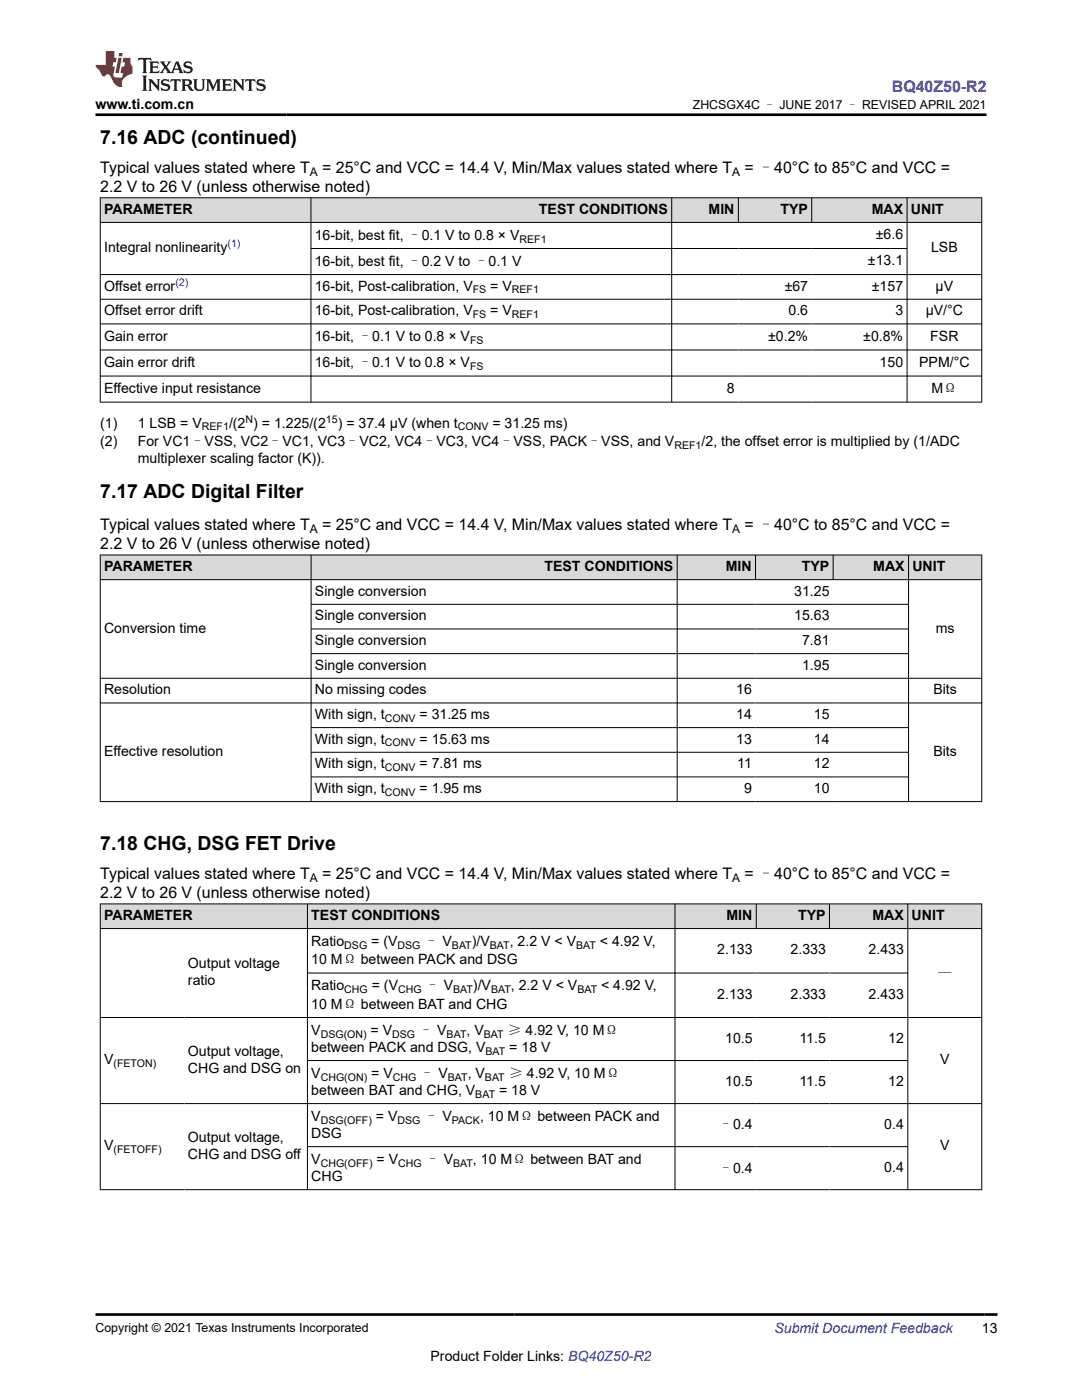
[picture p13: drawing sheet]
<svg xmlns="http://www.w3.org/2000/svg" width="216mm" height="279mm" viewBox="0 0 216 279" stroke-linecap="round" stroke-linejoin="round" font-family="sans-serif">
<defs><g id="words">
<g font-size="3.9">
<text x="20" y="28.7">7.16 ADC (continued)</text>
<text x="20" y="99.3">7.17 ADC Digital Filter</text>
<text x="20" y="169.7">7.18 CHG, DSG FET Drive</text>
</g>
<text font-size="3.2" fill="#00f" x="178" y="18.3">BQ40Z50-R2</text>
<g font-size="3.2">
<text x="20" y="34.5">Typical values stated where T</text>
<text x="64.3" y="34.5">= 25°C and VCC = 14.4 V, Min/Max values stated where T</text>
<text x="148.6" y="34.5">= –40°C to 85°C and VCC =</text>
<text x="20" y="38.3">2.2 V to 26 V (unless otherwise noted)</text>
<text x="20" y="105.8">Typical values stated where T</text>
<text x="64.3" y="105.8">= 25°C and VCC = 14.4 V, Min/Max values stated where T</text>
<text x="148.6" y="105.8">= –40°C to 85°C and VCC =</text>
<text x="20" y="109.6">2.2 V to 26 V (unless otherwise noted)</text>
<text x="20" y="179.2">2.2 V to 26 V (unless otherwise noted)</text>
<text x="20" y="175.4">Typical values stated where T</text>
<text x="64.3" y="175.4">= 25°C and VCC = 14.4 V, Min/Max values stated where T</text>
<text x="148.6" y="175.4">= –40°C to 85°C and VCC =</text>
</g>
<g font-size="2.8">
<text x="19.1" y="21.7">www.ti.com.cn</text>
<text x="20.8" y="42.7">PARAMETER</text>
<text x="62.8" y="47.9">16-bit, best fit, –0.1 V to 0.8 × V</text>
<text x="107.5" y="42.7">TEST CONDITIONS</text>
<text x="141.4" y="42.7">MIN</text>
<text x="155.7" y="42.7">TYP</text>
<text x="174" y="42.7">MAX</text>
<text x="174.8" y="47.7">±6.6</text>
<text x="181.8" y="42.7">UNIT</text>
<text x="20.8" y="50.3">Integral nonlinearity</text>
<text x="62.8" y="53.1">16-bit, best fit, –0.2 V to –0.1 V</text>
<text x="173.2" y="52.9">±13.1</text>
<text x="185.8" y="50.3">LSB</text>
<text x="20.8" y="58">Offset error</text>
<text x="62.8" y="58">16-bit, Post-calibration, V</text>
<text x="97.8" y="58">= V</text>
<text x="156.6" y="58">±67</text>
<text x="174" y="58">±157</text>
<text x="186.7" y="58">µV</text>
<text x="20.8" y="62.9">Offset error drift</text>
<text x="62.8" y="62.9">16-bit, Post-calibration, V</text>
<text x="97.8" y="62.9">= V</text>
<text x="157.3" y="62.9">0.6</text>
<text x="178.7" y="62.9">3</text>
<text x="184.7" y="62.9">µV/°C</text>
<text x="20.8" y="68">Gain error</text>
<text x="62.8" y="68.1">16-bit, –0.1 V to 0.8 × V</text>
<text x="153.3" y="68">±0.2%</text>
<text x="172.2" y="68">±0.8%</text>
<text x="185.6" y="68">FSR</text>
<text x="20.8" y="73.2">Gain error drift</text>
<text x="62.8" y="73.3">16-bit, –0.1 V to 0.8 × V</text>
<text x="175.5" y="73.2">150</text>
<text x="183.4" y="73.2">PPM/°C</text>
<text x="20.8" y="78.4">Effective input resistance</text>
<text x="145.1" y="78.4">8</text>
<text x="185.9" y="78.5">MΩ</text>
<text x="20" y="85.3">(1)</text>
<text x="20" y="89">(2)</text>
<text x="27.5" y="85.3">1 LSB = V</text>
<text x="27.5" y="89">For VC1–VSS, VC2–VC1, VC3–VC2, VC4–VC3, VC4–VSS, PACK–VSS, and V</text>
<text x="45.7" y="85.3">/(2 ) = 1.225/(2</text>
<text x="67.4" y="85.3">) = 37.4 µV (when t</text>
<text x="98.3" y="85.3">= 31.25 ms)</text>
<text x="140" y="89">/2, the offset error is multiplied by (1/ADC</text>
<text x="27.5" y="92.4">multiplexer scaling factor (K)).</text>
<text x="20.8" y="114">PARAMETER</text>
<text x="108.6" y="114">TEST CONDITIONS</text>
<text x="144.8" y="114">MIN</text>
<text x="160" y="114">TYP</text>
<text x="174.3" y="114">MAX</text>
<text x="182.1" y="114">UNIT</text>
<text x="62.8" y="118.9">Single conversion</text>
<text x="158.5" y="118.9">31.25</text>
<text x="62.8" y="123.8">Single conversion</text>
<text x="158.5" y="123.8">15.63</text>
<text x="20.8" y="126.3">Conversion time</text>
<text x="62.8" y="128.7">Single conversion</text>
<text x="160" y="128.7">7.81</text>
<text x="186.7" y="126.3">ms</text>
<text x="62.8" y="133.6">Single conversion</text>
<text x="160" y="133.6">1.95</text>
<text x="20.8" y="138.6">Resolution</text>
<text x="62.8" y="138.6">No missing codes</text>
<text x="62.8" y="143.5">With sign, t</text>
<text x="83.7" y="143.5">= 31.25 ms</text>
<text x="146.9" y="138.6">16</text>
<text x="146.9" y="143.5">14</text>
<text x="162.4" y="143.5">15</text>
<text x="186.2" y="138.6">Bits</text>
<text x="62.8" y="148.4">With sign, t</text>
<text x="83.7" y="148.4">= 15.63 ms</text>
<text x="146.9" y="148.4">13</text>
<text x="162.4" y="148.4">14</text>
<text x="20.8" y="150.9">Effective resolution</text>
<text x="62.8" y="153.3">With sign, t</text>
<text x="83.7" y="153.3">= 7.81 ms</text>
<text x="147.1" y="153.3">11</text>
<text x="162.4" y="153.3">12</text>
<text x="186.2" y="150.9">Bits</text>
<text x="62.8" y="158.2">With sign, t</text>
<text x="83.7" y="158.2">= 1.95 ms</text>
<text x="148.5" y="158.2">9</text>
<text x="162.4" y="158.2">10</text>
<text x="20.8" y="183.6">PARAMETER</text>
<text x="62.1" y="183.6">TEST CONDITIONS</text>
<text x="145" y="183.6">MIN</text>
<text x="159.3" y="183.6">TYP</text>
<text x="174.1" y="183.6">MAX</text>
<text x="181.9" y="183.6">UNIT</text>
<text x="62.1" y="188.8">Ratio</text>
<text x="74.1" y="188.8">= (V</text>
<text x="84.7" y="188.8">– V</text>
<text x="94.1" y="188.8">)/V</text>
<text x="101.7" y="188.8">, 2.2 V &lt; V</text>
<text x="119.7" y="188.8">&lt; 4.92 V,</text>
<text x="143.1" y="190.5">2.133</text>
<text x="157.7" y="190.5">2.333</text>
<text x="173.3" y="190.5">2.433</text>
<text x="37.5" y="193.2">Output voltage</text>
<text x="37.5" y="196.6">ratio</text>
<text x="62.1" y="192.5">10 MΩ between PACK and DSG</text>
<text x="62.1" y="197.7">Ratio</text>
<text x="74.2" y="197.7">= (V</text>
<text x="84.9" y="197.7">– V</text>
<text x="94.4" y="197.7">)/V</text>
<text x="101.9" y="197.7">, 2.2 V &lt; V</text>
<text x="119.9" y="197.7">&lt; 4.92 V,</text>
<text x="187.1" y="195.2">—</text>
<text x="62.1" y="201.3">10 MΩ between BAT and CHG</text>
<text x="143.1" y="199.4">2.133</text>
<text x="157.7" y="199.4">2.333</text>
<text x="173.3" y="199.4">2.433</text>
<text x="62.1" y="209.9">between PACK and DSG, V</text>
<text x="62.1" y="206.5">V</text>
<text x="74" y="206.5">= V</text>
<text x="83.6" y="206.5">– V</text>
<text x="93.1" y="206.5">, V</text>
<text x="101.3" y="206.5">≥ 4.92 V, 10 MΩ</text>
<text x="101.6" y="209.9">= 18 V</text>
<text x="144.7" y="208.1">10.5</text>
<text x="159.5" y="208.1">11.5</text>
<text x="177.2" y="208.1">12</text>
<text x="20.8" y="212.4">V</text>
<text x="37.5" y="210.7">Output voltage,</text>
<text x="37.5" y="214.1">CHG and DSG on</text>
<text x="62.1" y="215.1">V</text>
<text x="74.1" y="215.1">= V</text>
<text x="83.9" y="215.1">– V</text>
<text x="93.3" y="215.1">, V</text>
<text x="101.5" y="215.1">≥ 4.92 V, 10 MΩ</text>
<text x="187.6" y="212.4">V</text>
<text x="62.1" y="218.5">between BAT and CHG, V</text>
<text x="99.6" y="218.5">= 18 V</text>
<text x="144.7" y="216.7">10.5</text>
<text x="159.5" y="216.7">11.5</text>
<text x="177.2" y="216.7">12</text>
<text x="37.5" y="227.9">Output voltage,</text>
<text x="62.1" y="227.1">DSG</text>
<text x="62.1" y="223.7">V</text>
<text x="75" y="223.7">= V</text>
<text x="84.7" y="223.7">– V</text>
<text x="95.8" y="223.7">, 10 MΩ between PACK and</text>
<text x="143.5" y="225.4">–0.4</text>
<text x="176.5" y="225.3">0.4</text>
<text x="20.8" y="229.6">V</text>
<text x="37.5" y="231.3">CHG and DSG off</text>
<text x="62.1" y="232.3">V</text>
<text x="75.1" y="232.3">= V</text>
<text x="84.9" y="232.3">– V</text>
<text x="94.4" y="232.3">, 10 MΩ between BAT and</text>
<text x="176.5" y="233.9">0.4</text>
<text x="187.6" y="229.6">V</text>
<text x="62.1" y="235.7">CHG</text>
<text x="143.5" y="234">–0.4</text>
<text x="195.9" y="266.1">13</text>
<text x="85.9" y="271.7">Product Folder Links: BQ40Z50-R2</text>
</g>
<text font-size="2.8" fill="#00f" x="154.5" y="266.1">Submit Document Feedback</text>
<g font-size="2.5">
<text x="138.2" y="21.8">ZHCSGX4C – JUNE 2017 – REVISED APRIL 2021</text>
<text x="19.1" y="265.8">Copyright © 2021 Texas Instruments Incorporated</text>
</g>
<g font-size="2.4">
<text x="61.8" y="35.1">A</text>
<text x="146.1" y="35.1">A</text>
<text x="61.8" y="106.4">A</text>
<text x="146.1" y="106.4">A</text>
<text x="61.8" y="176.1">A</text>
<text x="146.1" y="176.1">A</text>
</g>
<g font-size="2.1" fill="#00f">
<text x="45.4" y="49.4">(1)</text>
<text x="35" y="57">(2)</text>
</g>
<g font-size="2.1">
<text x="103.7" y="48.4">REF1</text>
<text x="94.3" y="58.6">FS</text>
<text x="102.1" y="58.6">REF1</text>
<text x="94.3" y="63.5">FS</text>
<text x="102.1" y="63.5">REF1</text>
<text x="93.8" y="68.7">FS</text>
<text x="93.8" y="73.9">FS</text>
<text x="40.3" y="85.9">REF1</text>
<text x="49" y="84.4">N</text>
<text x="65" y="84.4">15</text>
<text x="91.4" y="85.9">CONV</text>
<text x="134.6" y="89.6">REF1</text>
<text x="76.8" y="144">CONV</text>
<text x="76.8" y="149">CONV</text>
<text x="76.8" y="153.9">CONV</text>
<text x="76.8" y="158.8">CONV</text>
<text x="68.7" y="189.4">DSG</text>
<text x="79.3" y="189.4">DSG</text>
<text x="90.2" y="189.4">BAT</text>
<text x="97.8" y="189.4">BAT</text>
<text x="115" y="189.4">BAT</text>
<text x="68.7" y="198.2">CHG</text>
<text x="79.4" y="198.2">CHG</text>
<text x="90.4" y="198.2">BAT</text>
<text x="98" y="198.2">BAT</text>
<text x="115.2" y="198.2">BAT</text>
<text x="64" y="207.1">DSG(ON)</text>
<text x="78.3" y="207.1">DSG</text>
<text x="89.1" y="207.1">BAT</text>
<text x="96.5" y="207.1">BAT</text>
<text x="22.6" y="212.9">(FETON)</text>
<text x="64" y="215.7">CHG(ON)</text>
<text x="78.4" y="215.7">CHG</text>
<text x="89.4" y="215.7">BAT</text>
<text x="96.8" y="215.7">BAT</text>
<text x="96.9" y="210.5">BAT</text>
<text x="94.8" y="219.1">BAT</text>
<text x="64" y="224.3">DSG(OFF)</text>
<text x="79.3" y="224.3">DSG</text>
<text x="90.2" y="224.3">PACK</text>
<text x="22.6" y="230.1">(FETOFF)</text>
<text x="64" y="232.9">CHG(OFF)</text>
<text x="79.4" y="232.9">CHG</text>
<text x="90.4" y="232.9">BAT</text>
</g>
</g></defs>
<g fill="#d8d8d8">
<path d="M20 39.5h175.9v4.9h-175.9z" fill-rule="evenodd"/>
<path d="M20.1 39.5h41.9v4.8h-41.9z" fill-rule="evenodd"/>
<path d="M62.1 39.5h71.9v4.8h-71.9z" fill-rule="evenodd"/>
<path d="M134.1 39.5h13.2v4.8h-13.2z" fill-rule="evenodd"/>
<path d="M147.4 39.5h14.5v4.8h-14.5z" fill-rule="evenodd"/>
<path d="M162 39.5h18.9v4.8h-18.9z" fill-rule="evenodd"/>
<path d="M181.1 39.5h14.7v4.8h-14.7z" fill-rule="evenodd"/>
</g>
<g fill="none" stroke="#000" stroke-width=".2">
<path d="M19.9 39.5h176.1M20 39.4v40.9M62 39.4v40.9M134 39.4v40.9M147.3 39.4v5.1M162 39.4v5.1M181 39.4v40.9M195.9 39.4v40.9M19.9 44.4h176.1M19.9 54.8h42.2M19.9 59.7h176.1M62 54.8h119.1"/>
<path d="M62 49.6h119.1M181 54.8h15M19.9 64.6h176.1M19.9 69.8h176.1M19.9 75h176.1M19.9 80.3h176.1"/>
</g>
<g fill="#d8d8d8">
<path d="M20 110.8h175.9v4.9h-175.9z" fill-rule="evenodd"/>
<path d="M20.1 110.8h41.9v4.8h-41.9z" fill-rule="evenodd"/>
<path d="M62.1 110.8h73v4.8h-73z" fill-rule="evenodd"/>
<path d="M135.2 110.8h15.5v4.8h-15.5z" fill-rule="evenodd"/>
<path d="M150.8 110.8h15.4v4.8h-15.4z" fill-rule="evenodd"/>
<path d="M166.3 110.8h14.9v4.8h-14.9z" fill-rule="evenodd"/>
<path d="M181.4 110.8h14.4v4.8h-14.4z" fill-rule="evenodd"/>
</g>
<g fill="none" stroke="#000" stroke-width=".2">
<path d="M19.9 110.8h176.1M19.9 115.7h176.1M20 110.7v49.3M62.1 110.7v49.3M135.1 110.7v49.3M150.8 110.7v5M166.2 110.7v5M181.3 110.7v49.3M195.9 110.7v49.3M19.9 135.4h176.1M62.1 120.6h119.3M62.1 125.5h119.3"/>
<path d="M62.1 130.4h119.3M19.9 140.3h176.1M19.9 160h176.1M62.1 145.2h119.3M62.1 150.1h119.3M62.1 155.1h119.3"/>
</g>
<g fill="#d8d8d8">
<path d="M20 180.4h175.9v4.9h-175.9z" fill-rule="evenodd"/>
<path d="M20.1 180.5h41.2v4.8h-41.2z" fill-rule="evenodd"/>
<path d="M61.4 180.5h73.2v4.8h-73.2z" fill-rule="evenodd"/>
<path d="M134.7 180.5h16.1v4.8h-16.1z" fill-rule="evenodd"/>
<path d="M151 180.5h14.5v4.8h-14.5z" fill-rule="evenodd"/>
<path d="M165.6 180.5h15.5v4.8h-15.5z" fill-rule="evenodd"/>
<path d="M181.2 180.5h14.6v4.8h-14.6z" fill-rule="evenodd"/>
</g>
<g fill="none" stroke="#000" stroke-width=".2">
<path d="M19.9 180.4h176.1M19.9 185.3h176.1M20 180.3v57.2M61.3 180.3v57.2M61.3 194.2h119.9M134.7 180.3v57.2M150.9 180.3v5.1M165.5 180.3v5.1M181.1 180.3v57.2M195.9 180.3v57.2M19.9 203.1h176.1M61.3 211.7h119.9"/>
<path d="M19.9 220.2h176.1M19.9 237.4h176.1M61.3 228.8h119.9"/>
</g>
<path d="M27.7 11.6l-.2 .5 .5-.2h.6v.1v2.2l-.2 .4h1l-.2-.4v-2.2v-.1h.5l.5 .2-.1-.5zM29.8 12.3l.2 .4v1.5l-.2 .4h1.9l.1-.6a1.08 1.08 0 0 1-1.3 .2v-.7h.6l.4 .2v-.7l-.4 .2h-.6v-.5l.2-.2a1 1 0 0 1 1 .3l-.1-.5zM31.8 12.3l1 1.1-1 1.2h.9l-.2-.2 .4-.8 .5 .8-.2 .2h1.6l-.2-.2 .1-.5h1l.1 .5-.1 .2h.9l-.2-.3-.8-2h-.5l-1 2.2-.8-1.1 .9-1.1h-.8l.2 .2-.5 .6-.3-.6 .1-.2zM35.2 12.7l.4 1h-.8zM36.8 12.4a.65 .65 0 0 0-.2 .7 .65 .65 0 0 0 .6 .5l.7 .1 .1 .3a.79 .79 0 0 1-.7 .4 .79 .79 0 0 1-.7-.5l.1 .7 .2-.1a.93 .93 0 0 0 1.1 .1 .93 .93 0 0 0 .4-1 1.46 1.46 0 0 0-1.2-.6l-.1-.3a1.09 1.09 0 0 1 1.2 .2l-.2-.6-.1 .1-.6-.2zM28.4 15.1l.2 .4v2.2l-.2 .4h1l-.2-.4v-2.2l.2-.4zM29.6 15.8l.2 .4v1.5l-.2 .4h.8l-.3-.4v-1.3l1.7 1.8v-2l.2-.4h-.8l.2 .2 .1 1.1-1.2-1.3zM32.3 15.9a.65 .65 0 0 0-.2 .8 .65 .65 0 0 0 .7 .4l.6 .2 .1 .2a.79 .79 0 0 1-.7 .4 .79 .79 0 0 1-.7-.5l.1 .7 .2-.1a.93 .93 0 0 0 1.1 .1 .93 .93 0 0 0 .4-.9 1.46 1.46 0 0 0-1.2-.6l-.1-.4a1.09 1.09 0 0 1 1.2 .2l-.2-.6-.1 .1-.6-.1zM34.1 15.8l-.1 .6a.63 .63 0 0 1 .7-.3l.1 1.6-.3 .4h1l-.2-.4v-1.6a.66 .66 0 0 1 .8 .3l-.1-.6zM36.2 15.8l.2 .4v1.5l-.2 .4h.9l-.2-.2v-.7h.5l.1 .2a.79 .79 0 0 0 1.2 .6l-1-.9a.61 .61 0 0 0 .6-.6 .61 .61 0 0 0-.5-.7zM36.9 16.1h.2a.47 .47 0 0 1 .5 .1 .47 .47 0 0 1 .1 .5l-.2 .1-.6 .1zM38.5 15.8l.2 .2a2.27 2.27 0 0 0 .4 2 1.04 1.04 0 0 0 1.7-.7v-1.3l.2-.2h-.8l.2 .4v1.1a.6 .6 0 0 1-.6 .6 .6 .6 0 0 1-.6-.6v-1.1l.3-.4zM41.1 15.8l.2 .4v1.5l-.2 .4h.7l-.2-.4v-1.4l.9 1.9 .8-1.9v1.4l-.2 .4h1l-.3-.4v-1.5l.3-.4h-.8l-.7 1.5-.7-1.5zM44.3 15.8l.2 .4v1.5l-.2 .4h1.9l.1-.6a1.09 1.09 0 0 1-1.3 .2v-.7h.6l.4 .2v-.6l-.4 .2h-.6v-.6l.2-.1a1.01 1.01 0 0 1 1 .3l-.1-.6zM46.4 15.8l.3 .4v1.5l-.3 .4h.8l-.2-.4v-1.3l1.6 1.8v-2l.2-.4h-.7l.2 .2v1.1l-1.2-1.3zM49 15.8l-.1 .6a.63 .63 0 0 1 .8-.3v1.6l-.3 .4h1l-.2-.4v-1.6a.66 .66 0 0 1 .8 .3l-.1-.6zM51.4 15.9a.65 .65 0 0 0-.2 .8 .65 .65 0 0 0 .6 .4l.6 .2 .2 .2a.79 .79 0 0 1-.8 .4 .79 .79 0 0 1-.6-.5l.1 .7 .2-.1a.93 .93 0 0 0 1 .1 .93 .93 0 0 0 .5-.9 1.46 1.46 0 0 0-1.3-.6l-.1-.4a1.09 1.09 0 0 1 1.3 .2l-.2-.6-.2 .1-.5-.1z" fill="#231f20"/>
<path d="M21.1 10.2v2.8h-2.1l.1 .3 .9 1a.95 .95 0 0 0 .9 .9 .59 .59 0 0 1 .6-.4 .59 .59 0 0 1 .5 .4l.4 .7a1.59 1.59 0 0 0 2.1 1.4 1.61 1.61 0 0 1 1-2.3l1-.3-.1-1.5a1.59 1.59 0 0 1-.4-1.7h-1.4l-.2 .9h.5l-.1 .9h-.5l-.2 1v.2l.4 .1-.2 .9h-.6a.73 .73 0 0 1-1.1-.7l.3-1.5h-.5l.2-.9h.5l.2-.9h-.5v-1.3zM23.6 11.5l-.6 3.1h.7l.6-3.1zM23.8 10.6l-.1 .6h.7l.1-.6z" fill="#ed1c24"/>
<path d="M19.1 22.9h177.8M19.1 262.3h179.9" fill="none" stroke="#000" stroke-width=".53"/>
<use href="#words"/>
</svg>
